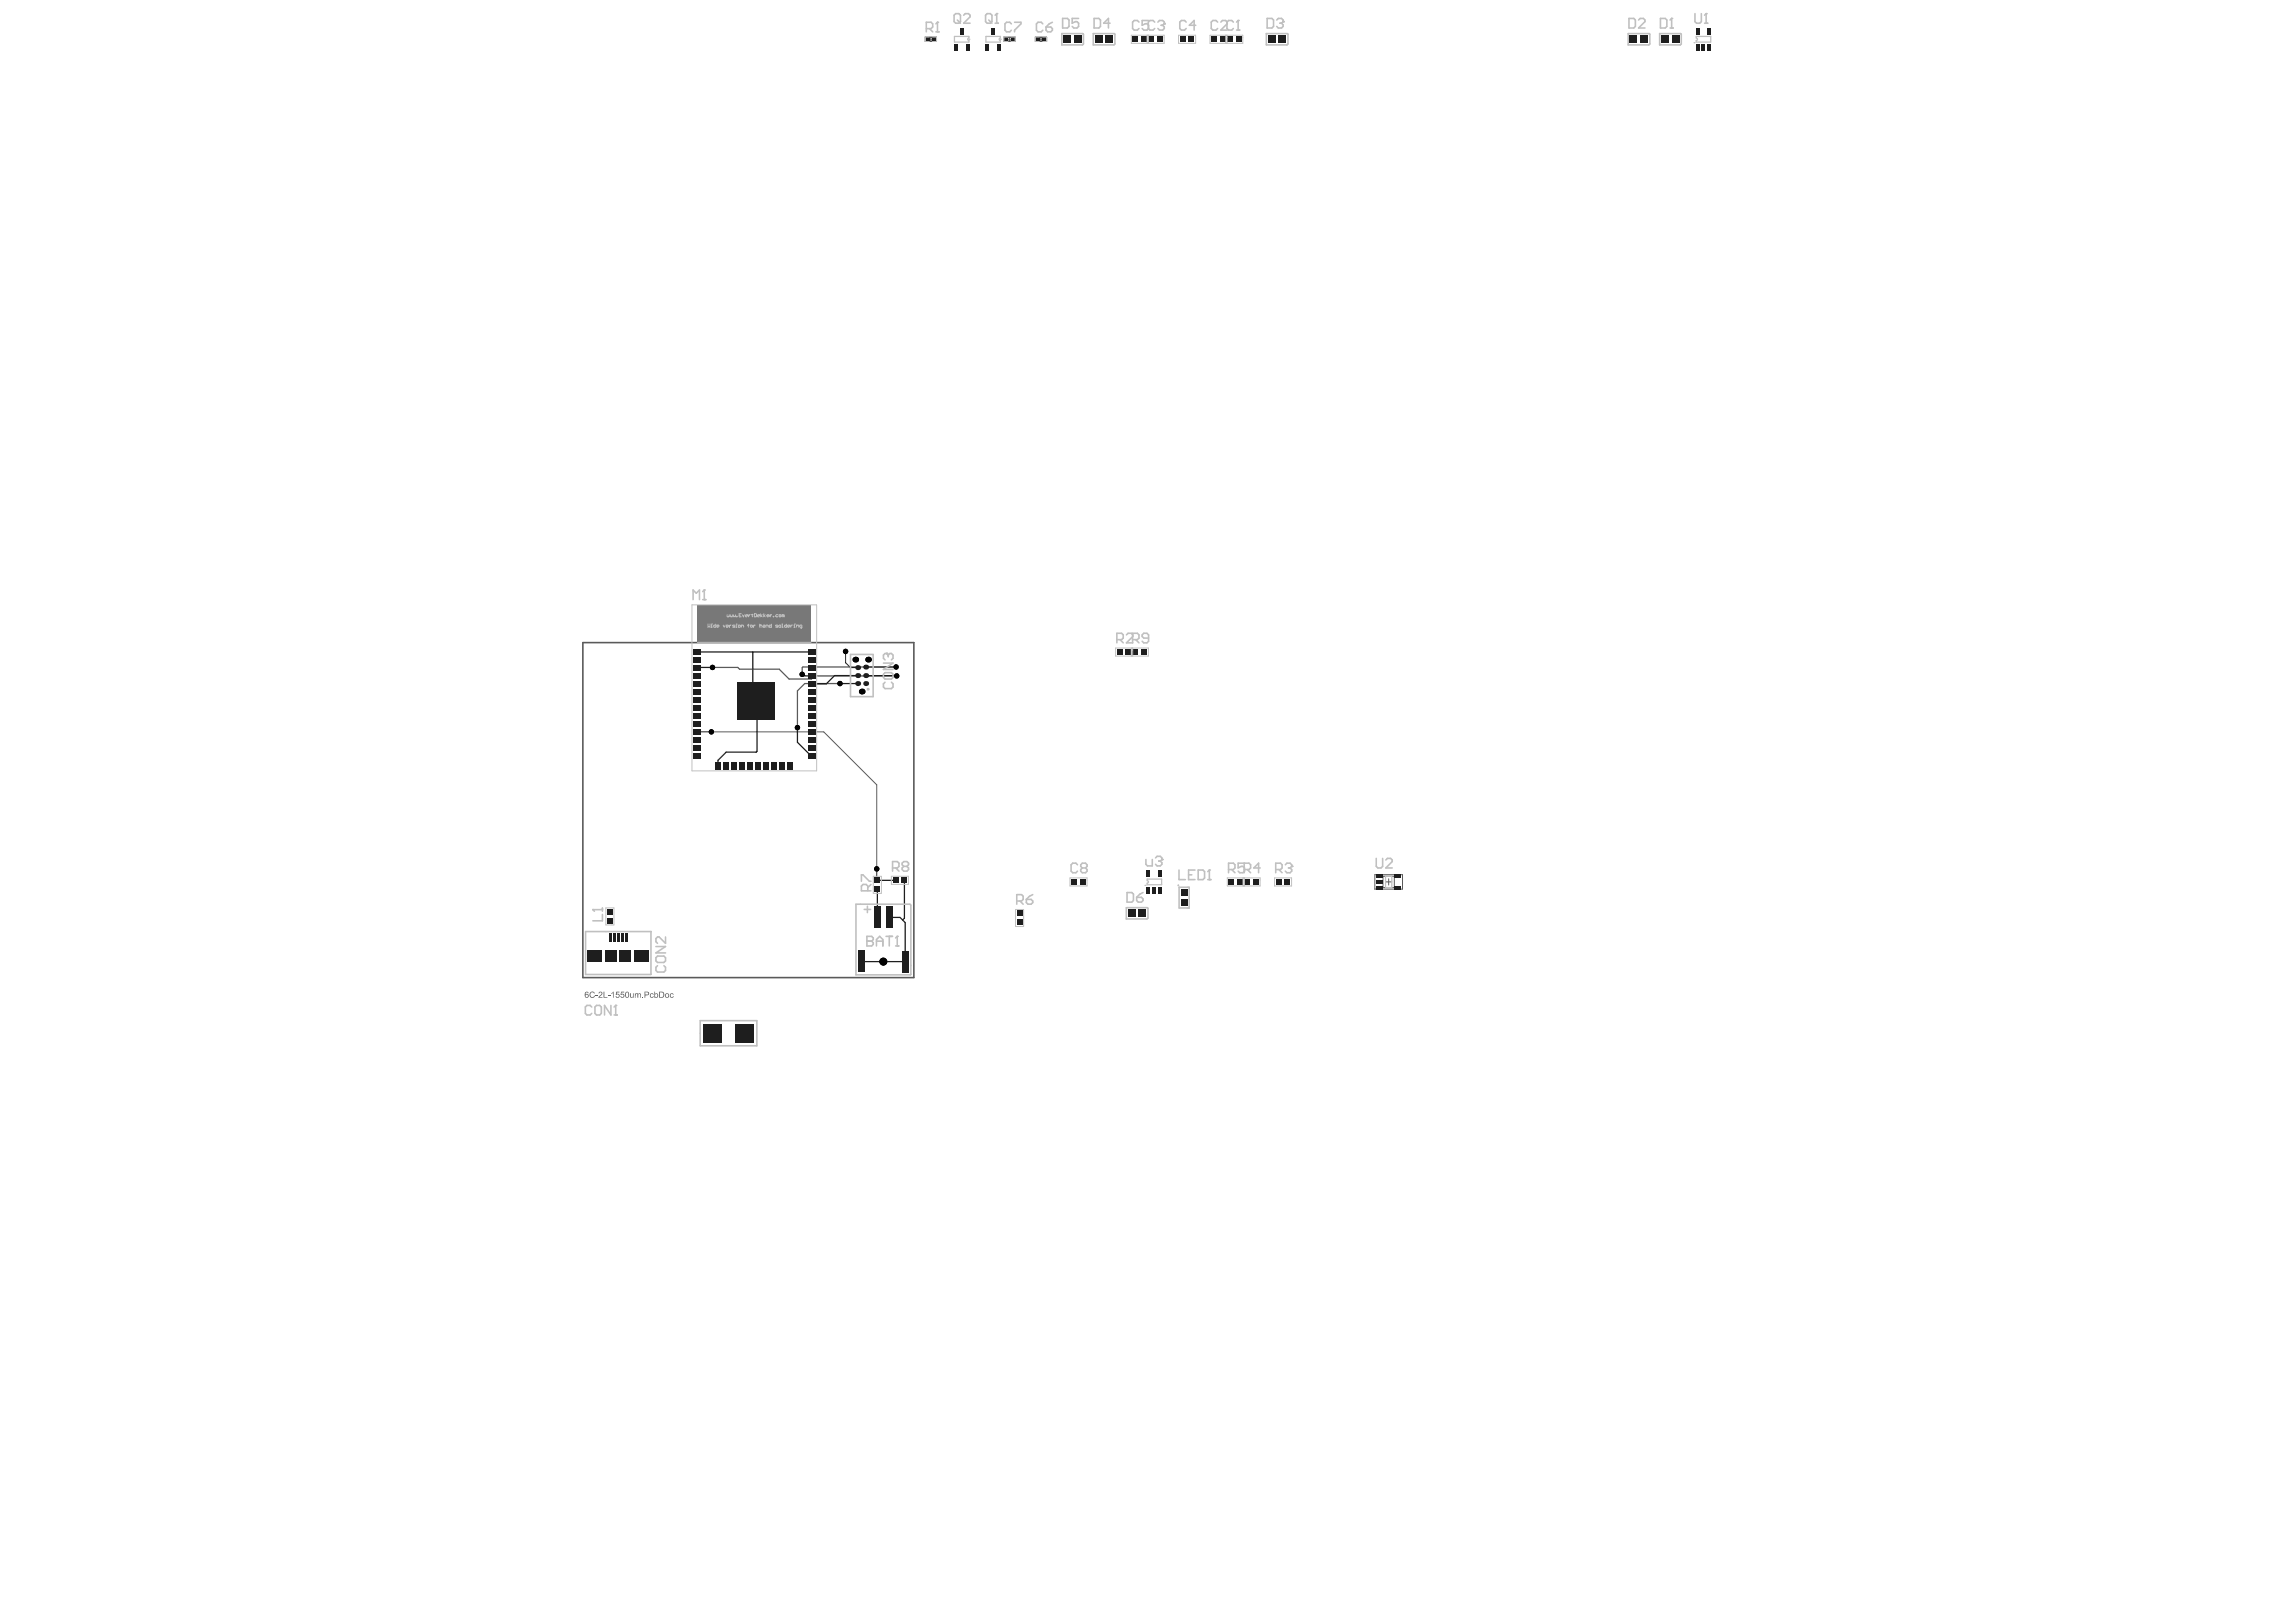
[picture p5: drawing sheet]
<svg xmlns="http://www.w3.org/2000/svg" width="297mm" height="210mm" viewBox="0 0 297 210" stroke-linecap="round" stroke-linejoin="round" font-family="sans-serif">
<g fill="none" stroke="#5a5a5a" stroke-width=".13">
<path d="M119.7 4.8h1.5v.6h-1.5zM120 4.9h.9v.4h-.9zM120.2 5.1h.5M120.4 4.9v.4M129.9 4.8h1.4v.6h-1.4zM130.2 4.9h.8v.4h-.8zM130.4 5.1h.4M130.6 4.9v.4M133.9 4.8h1.5v.6h-1.5zM134.2 4.9h.9v.4h-.9zM134.5 5.1h.4M134.7 4.9v.4"/>
<path d="M177.9 113.2h3.5v1.9h-3.5zM178.9 113.4h1.5v1.5h-1.5zM179.2 114.1h.9M179.7 113.7v.8"/>
</g>
<path d="M75.4 83.2h42.8v43.3h-42.8z" fill="none" stroke="#5a5a5a" stroke-width=".21"/>
<g fill="#5a5a5a">
<path d="M76.3 128.4l.3-.1 .3 .1v.1l-.1 .1-.1-.2h-.2l-.1 .3v.2l.1 .1h.2l.2-.1h.1l-.2 .2h-.3l-.2-.1v-.4z"/>
<path d="M77.1 128.8h.2v.1h-.2z"/>
<path d="M77.5 128.4l.1-.1 .3 .1v.3l-.4 .3h.4v.1h-.5l.4-.5v-.2l-.4 .2z"/>
<path d="M78.1 128.3h.1v.7h.4v.1h-.5z"/>
<path d="M78.6 128.8h.4v.1h-.4z"/>
<path d="M79.1 128.5l.3-.2v.8h-.1v-.6l-.2 .1z"/>
<path d="M79.7 128.3h.4v.1h-.3v.2h.2l.2 .2-.1 .2-.2 .1h-.2l-.1-.2 .3 .2 .2-.2-.2-.2h-.2z"/>
<path d="M80.4 128.3h.4v.1h-.4v.2h.2l.2 .2v.2l-.2 .1h-.2l-.1-.1 .1-.1v.1l.2 .1 .1-.2-.1-.2h-.3z"/>
<path d="M81.5 128.5h.1l.1 .6 .1-.1 .1-.5h.1v.6l-.1-.1-.2 .1h-.2z"/>
<path d="M82.1 128.5l.1 .1 .3-.1 .1 .1 .1-.1 .1 .1 .1 .5h-.1v-.3a.13 .13 0 0 0-.1-.2 .13 .13 0 0 0-.1 .2v.3h-.1v-.4l-.2-.1-.1 .5h-.1z"/>
<path d="M83.1 129h.1v.1h-.1z"/>
<path d="M84.1 128.6l.3-.1 .2 .2-.4-.1v.3a.15 .15 0 0 0 .1 .2 .15 .15 0 0 0 .2-.2l.1 .1-.1 .1h-.3l-.1-.1z"/>
<path d="M86.7 128.6l.3-.1 .1 .2-.3-.1v.3a.15 .15 0 0 0 .1 .2 .15 .15 0 0 0 .2-.2l.1 .1-.2 .1h-.2l-.1-.1z"/>
<path d="M75.7 128.5l.1-.2 .3 .2-.2-.1-.2 .3 .2-.1 .2 .1 .1 .3-.2 .1h-.3zM75.7 128.9a.2 .2 0 0 0 .4 0 .2 .2 0 0 0-.4 0z"/>
<path d="M81 128.4v.5a.2 .2 0 0 0 .3 .1 .2 .2 0 0 0 0-.3l-.1-.3zM81 128.4l.2-.1 .2 .2v.4l-.2 .2h-.2l-.1-.1v-.4z"/>
<path d="M83.5 128.4v.3h.2a.15 .15 0 0 0 .2-.1 .15 .15 0 0 0-.2-.2zM83.4 128.3h.4l.2 .2-.1 .2-.4 .1v.3h-.1z"/>
<path d="M84.7 128.8a.2 .2 0 0 0 .4 0 .2 .2 0 0 0-.4 0zM84.7 128.3v.3l.3-.1 .1 .2v.3l-.1 .1h-.3z"/>
<path d="M85.4 128.4v.6h.3l.1-.3v-.2zM85.3 128.3h.4l.2 .1v.4l-.1 .3h-.5z"/>
<path d="M86.1 128.8a.2 .2 0 0 0 .4 0 .2 .2 0 0 0-.4 0zM86 128.8a.3 .3 0 0 1 .6 0 .3 .3 0 0 1-.6 0z"/>
</g>
<path d="M90.2 78.3h14.7v4.8h-14.7z" fill-rule="evenodd" fill="#787878"/>
<path d="M92 94.7h14.6l6.8 6.9v10.8" fill="none" stroke="#5a5a5a" stroke-width=".13"/>
<path d="M92.2 86.4h3.3l.2 .2h5.1l1.3 1.3h2.9l.4-.4h10.6M108.7 88.5h-4.6l-.9 .9v4.8M115.9 86.3h-12l-.1 .1v.9" fill="none" stroke="#5a5a5a" stroke-width=".16"/>
<g fill="#000">
<circle cx="92" cy="94.7" r=".35"/>
<circle cx="92.2" cy="86.4" r=".35"/>
<circle cx="97.8" cy="90.7" r=".52"/>
<circle cx="103.2" cy="94.2" r=".35"/>
<circle cx="103.8" cy="87.3" r=".35"/>
<circle cx="108.7" cy="88.5" r=".35"/>
<circle cx="109.4" cy="84.3" r=".35"/>
<circle cx="110.7" cy="85.4" r=".37"/>
<circle cx="111.5" cy="89.5" r=".37"/>
<circle cx="112.3" cy="85.4" r=".37"/>
<circle cx="115.9" cy="86.3" r=".35"/>
<circle cx="116" cy="87.5" r=".35"/>
<circle cx="113.4" cy="112.4" r=".35"/>
<circle cx="114.3" cy="124.4" r=".52"/>
</g>
<path d="M90.1 94.7h.1M90.2 94.7h1.8M109.4 84.3v1.5l.6 .6h1M112 86.3h3.9M112 86.3h.1M115.9 86.3h.1M113.4 112.4v1.4l.1 .1" fill="none" stroke="#1e1e1e" stroke-width=".13"/>
<g fill="none" stroke="#1e1e1e" stroke-width=".16">
<path d="M90.1 84.4h14.9M92.2 86.4h-2.1M92.9 99.1h.1M97.4 84.4v5.8l.5 .6v6.4l-.1 .1h-3.9l-1 1.1v.7M103.2 94.2v1.9l1.7 1.7h.1M103.8 87.3h.1l.2 .2h.9M108.7 88.5h2.3M111 87.4h-3l-1.1 1.1h-1.9M112 87.4l4 .1M113.5 115.1v3.6M113.5 113.9h2.4M115.1 118.7h1.3l.7 .7v5h-5.7"/>
<path d="M117 113.9v4.9l-.2 .3"/>
</g>
<g fill="#1e1e1e">
<path d="M113.1 114.7h.8v.7h-.8z" fill-rule="evenodd"/>
<path d="M113.1 113.6h.8v.7h-.8z" fill-rule="evenodd"/>
<path d="M113.1 117.3h.8v2.8h-.8z" fill-rule="evenodd"/>
<path d="M114.7 117.3h.8v2.8h-.8z" fill-rule="evenodd"/>
<path d="M116.7 123h.8v2.9h-.8z" fill-rule="evenodd"/>
<path d="M111 123h.8v2.8h-.8z" fill-rule="evenodd"/>
<path d="M115.5 113.6h.7v.7h-.7z" fill-rule="evenodd"/>
<path d="M116.6 113.6h.8v.7h-.8z" fill-rule="evenodd"/>
<path d="M131.5 119h.8v.7h-.8z" fill-rule="evenodd"/>
<path d="M131.5 117.8h.8v.8h-.8z" fill-rule="evenodd"/>
<path d="M78.5 117.6h.8v.8h-.8z" fill-rule="evenodd"/>
<path d="M78.5 118.8h.8v.7h-.8z" fill-rule="evenodd"/>
<path d="M78.8 120.8h.3v1.1h-.3z" fill-rule="evenodd"/>
<path d="M79.3 120.8h.3v1.1h-.3z" fill-rule="evenodd"/>
<path d="M79.8 120.8h.3v1.1h-.3z" fill-rule="evenodd"/>
<path d="M80.4 120.8h.3v1.1h-.3z" fill-rule="evenodd"/>
<path d="M80.9 120.8h.3v1.1h-.3z" fill-rule="evenodd"/>
<path d="M80.2 122.9h1.5v1.5h-1.5z" fill-rule="evenodd"/>
<path d="M76 122.9h1.9v1.5h-1.9z" fill-rule="evenodd"/>
<path d="M82.1 122.9h1.9v1.5h-1.9z" fill-rule="evenodd"/>
<path d="M78.3 122.9h1.5v1.5h-1.5z" fill-rule="evenodd"/>
<path d="M220.9 5.7h.5v.8h-.5z" fill-rule="evenodd"/>
<path d="M220.1 5.7h.5v.8h-.5z" fill-rule="evenodd"/>
<path d="M219.4 5.7h.5v.8h-.5z" fill-rule="evenodd"/>
<path d="M220.9 3.6h.5v.8h-.5z" fill-rule="evenodd"/>
<path d="M219.4 3.6h.5v.8h-.5z" fill-rule="evenodd"/>
<path d="M216.3 4.6h1v1h-1z" fill-rule="evenodd"/>
<path d="M214.9 4.6h1v1h-1z" fill-rule="evenodd"/>
<path d="M212.2 4.6h1v1h-1z" fill-rule="evenodd"/>
<path d="M210.8 4.6h1v1h-1z" fill-rule="evenodd"/>
<path d="M95.1 132.5h2.4v2.4h-2.4z" fill-rule="evenodd"/>
<path d="M91 132.5h2.4v2.4h-2.4z" fill-rule="evenodd"/>
<path d="M165.4 4.6h1v1h-1z" fill-rule="evenodd"/>
<path d="M164 4.6h1v1h-1z" fill-rule="evenodd"/>
<path d="M159.9 4.7h.7v.7h-.7z" fill-rule="evenodd"/>
<path d="M158.7 4.7h.8v.7h-.8z" fill-rule="evenodd"/>
<path d="M157.8 4.7h.8v.7h-.8z" fill-rule="evenodd"/>
<path d="M156.7 4.7h.7v.7h-.7z" fill-rule="evenodd"/>
<path d="M153.8 4.7h.7v.7h-.7z" fill-rule="evenodd"/>
<path d="M152.6 4.7h.8v.7h-.8z" fill-rule="evenodd"/>
<path d="M149.7 4.7h.7v.7h-.7z" fill-rule="evenodd"/>
<path d="M148.6 4.7h.7v.7h-.7z" fill-rule="evenodd"/>
<path d="M147.7 4.7h.7v.7h-.7z" fill-rule="evenodd"/>
<path d="M146.5 4.7h.8v.7h-.8z" fill-rule="evenodd"/>
<path d="M143 4.6h1v1h-1z" fill-rule="evenodd"/>
<path d="M141.6 4.6h1v1h-1z" fill-rule="evenodd"/>
<path d="M138.9 4.6h1v1h-1z" fill-rule="evenodd"/>
<path d="M137.5 4.6h1.1v1h-1.1z" fill-rule="evenodd"/>
<path d="M134 4.9h.5v.4h-.5z" fill-rule="evenodd"/>
<path d="M134.8 4.9h.5v.4h-.5z" fill-rule="evenodd"/>
<path d="M130 4.9h.4v.4h-.4z" fill-rule="evenodd"/>
<path d="M130.8 4.9h.5v.4h-.5z" fill-rule="evenodd"/>
<path d="M129 5.7h.5v.8h-.5z" fill-rule="evenodd"/>
<path d="M127.5 5.7h.5v.8h-.5z" fill-rule="evenodd"/>
<path d="M128.2 3.6h.5v.8h-.5z" fill-rule="evenodd"/>
<path d="M124.9 5.7h.5v.8h-.5z" fill-rule="evenodd"/>
<path d="M123.4 5.7h.5v.8h-.5z" fill-rule="evenodd"/>
<path d="M124.2 3.6h.5v.8h-.5z" fill-rule="evenodd"/>
<path d="M119.8 4.9h.5v.4h-.5z" fill-rule="evenodd"/>
<path d="M120.6 4.9h.5v.4h-.5z" fill-rule="evenodd"/>
<path d="M147.7 84h.7v.7h-.7z" fill-rule="evenodd"/>
<path d="M146.5 84h.8v.7h-.8z" fill-rule="evenodd"/>
<path d="M145.6 84h.8v.7h-.8z" fill-rule="evenodd"/>
<path d="M144.5 84h.7v.7h-.7z" fill-rule="evenodd"/>
<path d="M95.4 88.2h4.9v4.9h-4.9z" fill-rule="evenodd"/>
<path d="M104.5 84h1v.7h-1z" fill-rule="evenodd"/>
<path d="M104.5 85h1v.8h-1z" fill-rule="evenodd"/>
<path d="M104.5 86.1h1v.7h-1z" fill-rule="evenodd"/>
<path d="M104.5 87.1h1v.7h-1z" fill-rule="evenodd"/>
<path d="M104.5 88.1h1v.8h-1z" fill-rule="evenodd"/>
<path d="M104.5 89.2h1v.7h-1z" fill-rule="evenodd"/>
<path d="M104.5 90.2h1v.7h-1z" fill-rule="evenodd"/>
<path d="M104.5 91.2h1v.8h-1z" fill-rule="evenodd"/>
<path d="M104.5 92.3h1v.7h-1z" fill-rule="evenodd"/>
<path d="M104.5 93.3h1v.7h-1z" fill-rule="evenodd"/>
<path d="M104.5 94.3h1v.8h-1z" fill-rule="evenodd"/>
<path d="M104.5 95.4h1v.7h-1z" fill-rule="evenodd"/>
<path d="M104.5 96.4h1v.7h-1z" fill-rule="evenodd"/>
<path d="M104.5 97.4h1v.8h-1z" fill-rule="evenodd"/>
<path d="M101.9 98.7h.7v.9h-.7z" fill-rule="evenodd"/>
<path d="M100.8 98.7h.8v.9h-.8z" fill-rule="evenodd"/>
<path d="M99.8 98.7h.7v.9h-.7z" fill-rule="evenodd"/>
<path d="M98.8 98.7h.7v.9h-.7z" fill-rule="evenodd"/>
<path d="M97.7 98.7h.8v.9h-.8z" fill-rule="evenodd"/>
<path d="M96.7 98.7h.7v.9h-.7z" fill-rule="evenodd"/>
<path d="M95.7 98.7h.7v.9h-.7z" fill-rule="evenodd"/>
<path d="M94.6 98.7h.8v.9h-.8z" fill-rule="evenodd"/>
<path d="M93.6 98.7h.7v.9h-.7z" fill-rule="evenodd"/>
<path d="M92.6 98.7h.7v.9h-.7z" fill-rule="evenodd"/>
<path d="M89.7 97.4h.9v.8h-.9z" fill-rule="evenodd"/>
<path d="M89.7 96.4h.9v.7h-.9z" fill-rule="evenodd"/>
<path d="M89.7 95.4h.9v.7h-.9z" fill-rule="evenodd"/>
<path d="M89.7 94.3h.9v.8h-.9z" fill-rule="evenodd"/>
<path d="M89.7 93.3h.9v.7h-.9z" fill-rule="evenodd"/>
<path d="M89.7 92.3h.9v.7h-.9z" fill-rule="evenodd"/>
<path d="M89.7 91.2h.9v.8h-.9z" fill-rule="evenodd"/>
<path d="M89.7 90.2h.9v.7h-.9z" fill-rule="evenodd"/>
<path d="M89.7 89.2h.9v.7h-.9z" fill-rule="evenodd"/>
<path d="M89.7 88.1h.9v.8h-.9z" fill-rule="evenodd"/>
<path d="M89.7 87.1h.9v.7h-.9z" fill-rule="evenodd"/>
<path d="M89.7 86.1h.9v.7h-.9z" fill-rule="evenodd"/>
<path d="M89.7 85h.9v.8h-.9z" fill-rule="evenodd"/>
<path d="M89.7 84h.9v.7h-.9z" fill-rule="evenodd"/>
<path d="M178.1 113.1h.8v.5h-.8z" fill-rule="evenodd"/>
<path d="M178.1 113.9h.8v.5h-.8z" fill-rule="evenodd"/>
<path d="M178.1 114.7h.8v.4h-.8z" fill-rule="evenodd"/>
<path d="M180.4 114.7h.8v.4h-.8z" fill-rule="evenodd"/>
<path d="M180.4 113.1h.8v.5h-.8z" fill-rule="evenodd"/>
<path d="M166.2 113.8h.7v.7h-.7z" fill-rule="evenodd"/>
<path d="M165 113.8h.8v.7h-.8z" fill-rule="evenodd"/>
<path d="M162.1 113.8h.7v.7h-.7z" fill-rule="evenodd"/>
<path d="M161 113.8h.7v.7h-.7z" fill-rule="evenodd"/>
<path d="M160.1 113.8h.7v.7h-.7z" fill-rule="evenodd"/>
<path d="M158.9 113.8h.8v.7h-.8z" fill-rule="evenodd"/>
<path d="M152.8 116.4h.8v.9h-.8z" fill-rule="evenodd"/>
<path d="M152.8 115h.8v.9h-.8z" fill-rule="evenodd"/>
<path d="M149.9 114.8h.5v.8h-.5z" fill-rule="evenodd"/>
<path d="M149.1 114.8h.5v.8h-.5z" fill-rule="evenodd"/>
<path d="M148.3 114.8h.5v.8h-.5z" fill-rule="evenodd"/>
<path d="M149.9 112.7h.5v.8h-.5z" fill-rule="evenodd"/>
<path d="M148.3 112.7h.5v.8h-.5z" fill-rule="evenodd"/>
<path d="M147.3 117.7h1v1h-1z" fill-rule="evenodd"/>
<path d="M145.9 117.7h1v1h-1z" fill-rule="evenodd"/>
<path d="M139.7 113.8h.8v.7h-.8z" fill-rule="evenodd"/>
<path d="M138.6 113.8h.7v.7h-.7z" fill-rule="evenodd"/>
</g>
<g fill="#1e1e1e">
<circle cx="112" cy="88.5" r=".32"/>
<circle cx="111" cy="88.5" r=".32"/>
<circle cx="112" cy="87.4" r=".32"/>
<circle cx="111" cy="87.4" r=".32"/>
<circle cx="112" cy="86.3" r=".32"/>
<circle cx="111" cy="86.4" r=".32"/>
</g>
<g fill="none" stroke="#c0c0c0" stroke-width=".13">
<path d="M120.2 4.8h-.5v.6h.5M120.6 4.8h.6v.6h-.6M130.4 4.8h-.5v.6h.5M130.8 4.8h.5v.6h-.5M134.5 4.8h-.6v.6h.6M134.9 4.8h.5v.6h-.5M146.4 4.6h4.2v1h-4.2zM148.4 4.6v1M148.6 4.6v1M152.5 4.6h2.2v1h-2.2zM156.5 4.6h4.3v1h-4.3zM158.6 4.6v1"/>
<path d="M158.8 4.6v1M89.5 78.3h16.1v21.5h-16.1zM94.1 79.6v.2h.2v-.2M94.5 79.6v.2h.2v-.2M94.9 79.6l.1 .2h.2v-.2M95.3 79.8h.1zM95.6 79.6h.2M95.9 79.4h-.3v.4h.3M96 79.6l.2 .2 .1-.2M96.4 79.7h.3l-.1-.1h-.2l.1 .2h.1M96.9 79.6v.2M97.1 79.6l-.2 .1"/>
<path d="M97.3 79.6h.1M97.3 79.5l.1 .3M97.6 79.4l.3 .1-.1 .3h-.2zM98 79.7h.3l-.1-.1h-.2l.1 .2h.1M98.4 79.4v.4M98.6 79.6l-.2 .1 .2 .1M98.8 79.4v.4M99 79.6l-.2 .1 .2 .1M99.2 79.7h.3l-.1-.1h-.2l.1 .2h.1M99.6 79.6v.2M99.8 79.6l-.2 .1M100 79.8h.1z"/>
<path d="M100.6 79.6h-.2v.2h.2M100.8 79.6h.2l.1 .2h-.2zM101.3 79.6h-.1v.2M101.3 79.6v.2M101.3 79.6h.1h.1v.2M90.2 83.1h14.7M91.6 80.8v.4l.1-.2 .2 .2v-.4M92 81.2h.1M92 80.9h.1v.3M92.1 80.8h.1M92.6 80.8v.4l-.3-.1 .1-.2h.2M92.7 81h.3l-.1-.1-.2 .1 .1 .2h.1"/>
<path d="M93.6 80.9l.1 .3 .1-.3M94 81h.2v-.1l-.2 .1v.2h.2M94.4 80.9v.3M94.6 80.9l-.2 .1M95 80.9h-.2v.1l.2 .1-.2 .1M95.2 81.2h.1M95.2 80.9h.1v.3M95.3 80.8h.1M95.5 81l.2-.1 .1 .2-.2 .1zM95.9 81.2v-.3h.2l.1 .3M96.7 81h.2M96.9 80.8l-.1 .4"/>
<path d="M97.1 80.9l.3 .1-.1 .2-.2-.1zM97.5 80.9v.3M97.7 80.9l-.2 .1M98.3 81l.2-.1 .1 .3M98.3 80.8v.4M98.8 80.9l.2 .1v.2h-.2l-.1-.1 .1-.1h.2M99.1 81.2v-.3h.2l.1 .3M99.8 80.8v.4l-.3-.1 .1-.2h.2M100.6 80.9l-.3 .1 .3 .1-.3 .1M100.7 81l.2-.1 .1 .2-.2 .1zM101.2 81.2h.1M101.2 80.8v.4"/>
<path d="M101.8 80.8v.4l-.3-.1 .1-.2h.2M101.9 81h.3l-.1-.1-.2 .1v.1l.2 .1M102.3 80.9v.3M102.5 80.9l-.2 .1M102.7 81.2h.1M102.7 80.9h.1v.3M102.8 80.8h.1M103.1 81.2v-.3l.2 .1v.2M103.7 81.2l-.2-.1v-.2h.2v.3l-.1 .1M144.3 83.9h4.3v1h-4.3zM146.4 83.9v1M146.5 83.9v1"/>
<path d="M78.4 117.5h1v2.2h-1zM113 113.4h1v2.2h-1zM115.3 113.4h2.2v1h-2.2zM131.4 117.7h1v2.2h-1zM138.4 113.6h2.2v1.1h-2.2zM158.8 113.6h4.2v1.1h-4.2zM160.8 113.6v1.1M161 113.6v1.1M164.9 113.6h2.2v1.1h-2.2z"/>
</g>
<g fill="none" stroke="#c0c0c0" stroke-width=".21">
<path d="M119.8 3.7h.7l.2-.2v-.4l-.2-.2h-.7v1.2M120.3 3.7l.4 .4M121.1 4.1h.4M121.3 2.9h.1M121.3 2.9l-.2 .2M121.3 2.9v1.2M123.4 2l.2-.2h.5l.2 .2v.8l-.2 .2h-.5l-.2-.2zM123.8 2.6l.5 .4M124.7 2l.2-.2h.4l.2 .2v.2l-.8 .8h.8M127.5 2l.2-.2h.4l.2 .2v.8l-.2 .2h-.4l-.2-.2zM127.9 2.6l.4 .4M128.7 3h.5"/>
<path d="M129 1.8h.1M129 1.8v1.2M129 1.8l-.3 .2M130.8 3.1l-.2-.2h-.4l-.2 .2v.8l.2 .2h.4l.2-.2M131.3 2.9h.8v.2l-.8 .8v.2M134.9 3.1l-.2-.2h-.4l-.2 .2v.8l.2 .2h.4l.2-.2M135.3 3.5h.6l.3 .2v.2l-.3 .2h-.4l-.2-.2zM136.2 2.9l-.5 .2-.4 .4M137.4 4.3h2.7l.1 .1v1.3l-.2 .1h-2.6zM137.5 2.4h.6l.2 .2v.8l-.2 .2h-.6zM139.5 2.4h-.8v.6l.4-.2h.2l.2 .2v.4l-.2 .2h-.4l-.2-.2M141.4 4.3h2.8v.1v1.3l-.1 .1h-2.7z"/>
<path d="M141.5 2.4h.7l.2 .2v.8l-.2 .2h-.7zM143.6 3h-.8l.6-.6v1.2M147.4 2.9l-.3-.2h-.4l-.2 .2v.8l.2 .2h.4l.3-.2M148.6 2.7h-.8v.6l.4-.2h.2l.2 .2v.4l-.2 .2h-.4l-.2-.2M149.4 2.9l-.2-.2h-.4l-.2 .2v.8l.2 .2h.4l.2-.2M149.8 2.9l.2-.2h.4l.2 .2v.2M150.2 3.3h.2M150.4 3.3l.2 .2v.2l-.2 .2h-.4l-.2-.2M150.6 3.1h.1M150.6 3.1l-.2 .2M153.5 2.9l-.2-.2h-.5l-.2 .2v.8l.2 .2h.5l.2-.2M154.7 3.3h-.8l.6-.6v1.2"/>
<path d="M157.5 2.9l-.2-.2h-.4l-.2 .2v.8l.2 .2h.4l.2-.2M157.9 2.9l.2-.2h.5l.2 .2v.2l-.9 .8h.9M159.6 2.9l-.2-.2h-.5l-.2 .2v.8l.2 .2h.5l.2-.2M160 3.9h.4M160.2 2.7h.1M160.2 2.7v1.2M160.2 2.7l-.2 .2M163.8 4.3h2.7l.1 .1v1.3l-.1 .1h-2.7zM163.9 2.4h.7l.2 .2v.8l-.2 .2h-.7zM165.2 2.6l.2-.2h.4l.2 .2v.2M165.6 3h.2M165.8 3l.2 .2v.2l-.2 .2h-.4l-.2-.2"/>
<path d="M166 2.8h.1M166 2.8l-.2 .2M210.6 4.3h2.8v.1v1.3l-.1 .1h-2.7zM210.7 2.4h.7l.2 .2v.8l-.2 .2h-.7zM212 2.6l.2-.2h.4l.2 .2v.2l-.8 .8h.8M214.7 4.3h2.7l.1 .1v1.3l-.1 .1h-2.7zM214.8 2.4h.6l.2 .2v.8l-.2 .2h-.6zM216.1 3.6h.4M216.3 2.4h.1M216.3 2.4v1.2M216.3 2.4l-.2 .2M219.3 1.8v1l.2 .2h.4l.2-.2v-1"/>
<path d="M220.5 3h.4M220.7 1.8h.1M220.7 1.8v1.2M220.7 1.8l-.2 .2M89.7 77.6v-1.2l.4 .4 .4-.4v1.2M90.9 77.6h.4M91.1 76.4h.1M91.1 76.4v1.2M91.1 76.4l-.2 .2M110 84.7h3v5.5h-3zM114.3 87.3l.2-.3h.8l.2 .3v.4l-.2 .2h-.8l-.2-.2zM114.3 85.8h1.2l-1.2 .8h1.2"/>
<path d="M114.5 88.3l-.2 .2v.4l.2 .2h.8l.2-.2v-.4l-.2-.2M114.7 84.6h.1M114.7 84.6h-.2l-.2 .2v.4l.2 .2M114.7 84.6l.2 .2M114.9 84.8l.2-.2h.2l.2 .2v.4l-.2 .2M114.9 84.8v.2M144.5 82.8h.6l.2-.2v-.4l-.2-.2h-.6v1.2M144.9 82.8l.4 .4M145.7 82.2l.2-.2h.4l.3 .2v.2l-.9 .8h.9M146.5 82.8h.6l.3-.2v-.4l-.3-.2h-.6v1.2M146.9 82.8l.5 .4M148.6 82.6h-.6l-.2-.2v-.2l.2-.2h.4l.2 .2v.8l-.2 .2h-.4l-.2-.2"/>
<path d="M76.7 117.7h.1M76.7 117.7h1.2M76.7 117.7l.2 .2M77.9 118.3v.9h-1.2M77.9 117.5v.4M110.7 117h7l.1 .1v9.1h-7.1zM111.4 114v-.8h.2l.9 .8h.2M111.8 117.7h.8M112.2 117.3v.8M112.3 115.3v-.6l-.2-.2h-.5l-.2 .2v.6h1.3M112.7 114.5l-.4 .4M115.5 112.3h.6l.2-.2v-.4l-.2-.2h-.6v1.2"/>
<path d="M115.9 112.3l.4 .4M116.9 112.1l-.2-.2v-.2l.2-.2h.4l.2 .2v.2l-.2 .2M116.9 112.1l-.2 .2v.2l.2 .2h.4l.2-.2v-.2l-.2-.2M116.9 112.1h.4M131.5 116.6h.7l.2-.2v-.4l-.2-.2h-.7v1.2M132 116.6l.4 .4M132.8 116.4h.6l.2 .2v.2l-.2 .2h-.4l-.2-.2zM133.6 115.8l-.4 .2-.4 .4M139.4 111.9l-.2-.2h-.4l-.2 .2v.8l.2 .2h.4l.2-.2M140 112.3h.4M140 112.3l-.2-.2v-.2l.2-.2h.4l.2 .2v.2l-.2 .2M140 112.3l-.2 .2v.2l.2 .2h.4l.2-.2v-.2l-.2-.2"/>
<path d="M145.7 117.5h2.7h.1v1.3l-.1 .1h-2.7zM145.8 115.5h.6l.2 .2v.8l-.2 .2h-.6zM147 116.1h.7l.2 .2v.2l-.2 .2h-.4l-.3-.2zM147.9 115.5l-.4 .2-.5 .4M148.2 111.2v.6l.3 .3h.6v-.9M149.5 111l.2-.2h.4l.2 .2v.2M149.9 111.4h.2M150.1 111.4l.2 .2v.2l-.2 .3h-.4l-.2-.3M150.3 111.2h.1M150.3 111.2l-.2 .2M152.5 112.6v1.2h.9M152.5 114.8h1.3v2.7h-1.3z"/>
<path d="M153.8 113.2h.4M154.6 112.6h-.8v1.2h.8M155 112.6h.6l.2 .2v.8l-.2 .2h-.6zM156.3 113.8h.4M156.5 112.6h.1M156.5 112.6v1.2M156.5 112.6l-.2 .2M158.9 112.5h.7l.2-.2v-.4l-.2-.2h-.7v1.2M159.4 112.5l.4 .4M161 112.5h.6l.2-.2v-.4l-.2-.2h-1.4v.6l.4-.2h.2l.2 .2v.4l-.2 .2h-.4l-.2-.2M161 111.7v1.2M161.4 112.5l.4 .4"/>
<path d="M163 112.3h-.8l.6-.6v1.2M165 112.5h.7l.2-.2v-.4l-.2-.2h-.7v1.2M165.5 112.5l.4 .4M166.3 111.9l.2-.2h.4l.2 .2v.2M166.7 112.3h.2M166.9 112.3l.2 .2v.2l-.2 .2h-.4l-.2-.2M167.1 112.1h.1M167.1 112.1l-.2 .2M178 111.1v1l.3 .2h.4l.2-.2v-1M179.3 111.3l.2-.2h.4l.2 .2v.2l-.8 .8h.8M75.8 120.6h8.4v5.5h-8.4zM76.6 130.3l-.3-.2h-.4l-.2 .2v.8l.2 .2h.4l.3-.2"/>
<path d="M77 130.3l.2-.2h.4l.2 .2v.8l-.2 .2h-.4l-.2-.2zM79 130.1v1.2l-.8-1.2v1.2M79.4 131.3h.5M79.7 130.1h.1M79.7 130.1v1.2M79.7 130.1l-.3 .2M84.9 123.9l.2-.2h.8l.2 .2v.4l-.2 .3h-.8l-.2-.3zM84.9 122.5h1.2l-1.2 .8h1.2M85.1 125l-.2 .2v.4l.2 .2h.8l.2-.2v-.4l-.2-.2M86.1 121.3v.8l-.8-.8h-.2l-.2 .2v.4l.2 .2M90.6 132.1h7.3v3.2h-7.3zM112.2 121.8h.1"/>
<path d="M112.2 121.2h.6l.2 .2v.2l-.2 .2 .2 .2v.2l-.2 .2h-.6zM112.2 121.8h.6M113.4 121.8h.8M113.4 122.4v-.8l.4-.4 .4 .4v.8M114.6 121.2h.9M115 121.2v1.2M115.9 122.4h.4M116.1 121.2h.1M116.1 121.2v1.2M116.1 121.2l-.2 .2"/>
<circle cx="112.3" cy="89.2" r=".08"/>
<circle cx="152.4" cy="114.6" r=".02"/>
</g>
<path d="M123.5 4.7h1.9v.2l-.2 .2 .2 .1v.2h-1.9zM125.4 5.1h.1M127.6 4.7h1.8v.2l-.1 .2 .1 .1v.2h-1.8zM129.4 5.1h.1M219.2 5.5h.1M219.4 4.7h1.9v.7h-1.9v-.2l.2-.1-.2-.2zM148.1 114.6h.1M148.4 113.8h1.9v.7h-1.9v-.2l.2-.2-.2-.1zM179.2 113.4h.9v1.5h-.9z" fill="none" stroke="#c0c0c0" stroke-width=".16"/>
</svg>
